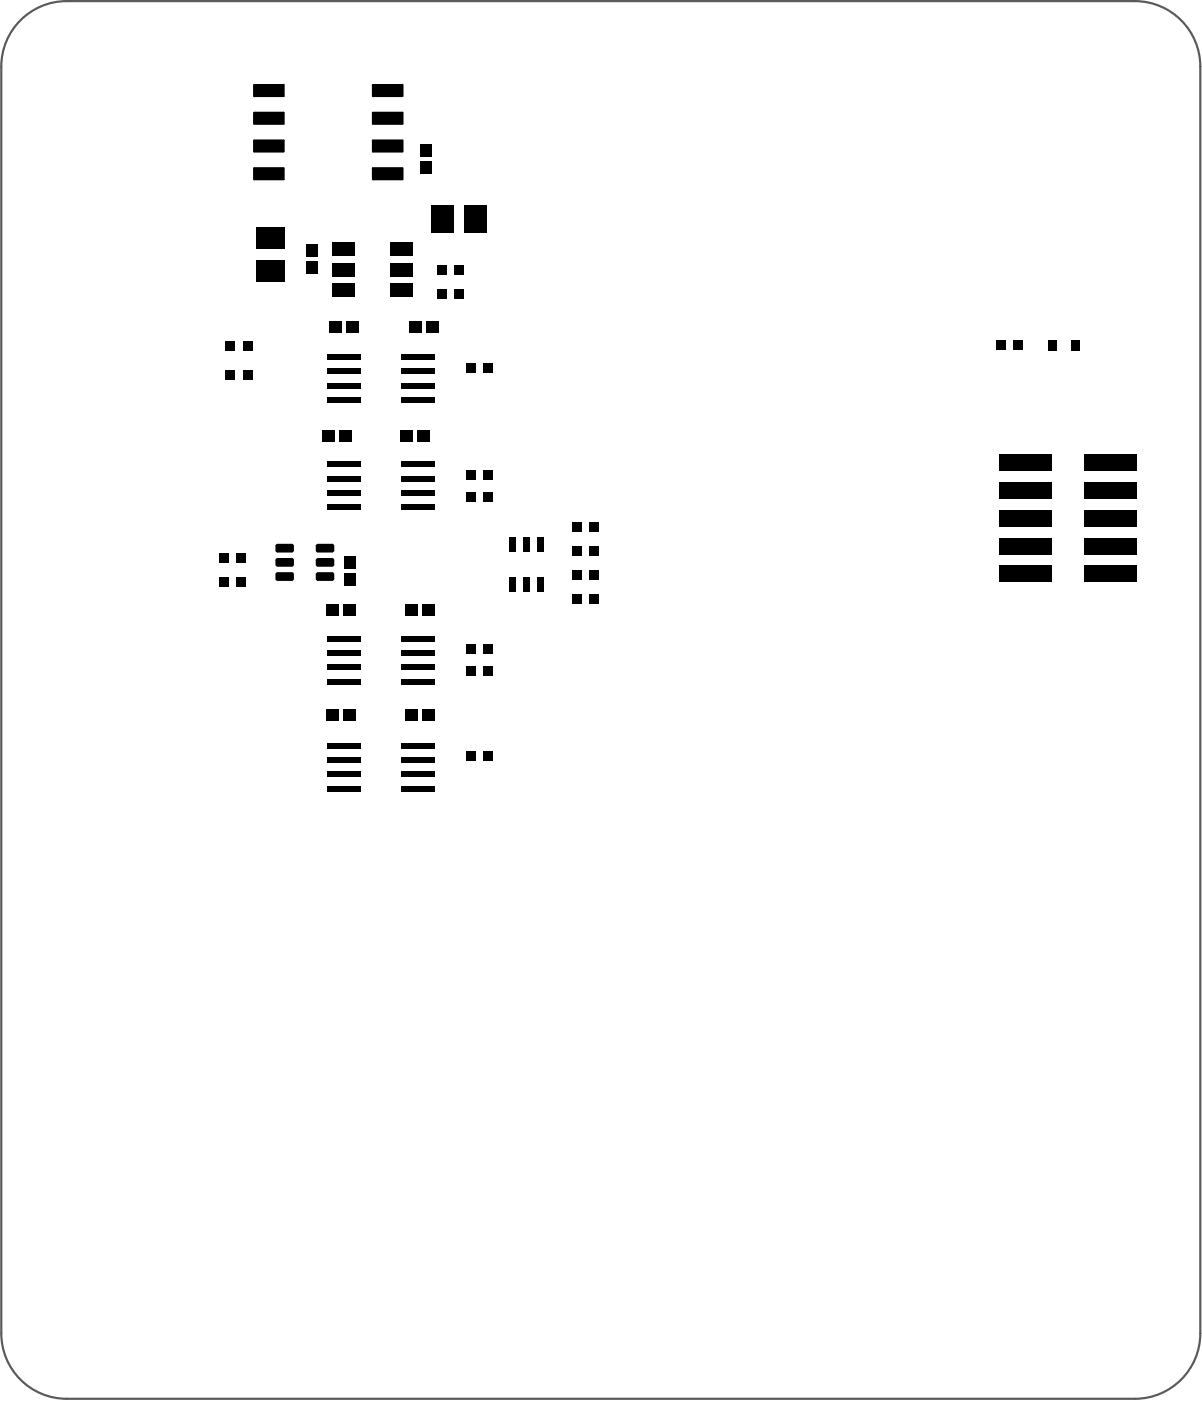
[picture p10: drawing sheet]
<svg xmlns="http://www.w3.org/2000/svg" width="183mm" height="214mm" viewBox="0 0 183 214" stroke-linecap="round" stroke-linejoin="round" font-family="sans-serif">
<path d="M3.5 2.7a9.9 9.9 0 0 1 6.7-2.5h163a10 10 0 0 1 10 10v193.2a10 10 0 0 1-10 10h-163a10 10 0 0 1-10-10v-193.2a10 10 0 0 1 3.3-7.5z" fill="none" stroke="#5a5a5a" stroke-width=".33"/>
<g fill="#000">
<path d="M38.6 13l.2-.2h4.5l.1 .2v1.6l-.1 .2h-4.5l-.2-.2z" fill-rule="evenodd"/>
<path d="M38.6 17.2l.2-.2h4.5l.1 .2v1.7l-.1 .1h-4.5l-.2-.1z" fill-rule="evenodd"/>
<path d="M56.8 13l.1-.2h4.5l.2 .2v1.6l-.2 .2h-4.5l-.1-.2z" fill-rule="evenodd"/>
<path d="M56.8 17.2l.1-.2h4.5l.2 .2v1.7l-.2 .1h-4.5l-.1-.1z" fill-rule="evenodd"/>
<path d="M38.6 25.7l.2-.2h4.5l.1 .2v1.6l-.1 .2h-4.5l-.2-.2z" fill-rule="evenodd"/>
<path d="M38.6 21.5l.2-.2h4.5l.1 .2v1.6l-.1 .2h-4.5l-.2-.2z" fill-rule="evenodd"/>
<path d="M39.1 39.7h4.3v3.3h-4.3z" fill-rule="evenodd"/>
<path d="M39.1 34.7h4.3v3.3h-4.3z" fill-rule="evenodd"/>
<path d="M46.7 37.3h1.7v1.8h-1.7z" fill-rule="evenodd"/>
<path d="M50.7 37h3.5v2h-3.5z" fill-rule="evenodd"/>
<path d="M56.8 25.7l.1-.2h4.5l.2 .2v1.6l-.2 .2h-4.5l-.1-.2z" fill-rule="evenodd"/>
<path d="M56.8 21.5l.1-.2h4.5l.2 .2v1.6l-.2 .2h-4.5l-.1-.2z" fill-rule="evenodd"/>
<path d="M59.5 37h3.5v2h-3.5z" fill-rule="evenodd"/>
<path d="M64.2 22.1h1.7v1.9h-1.7z" fill-rule="evenodd"/>
<path d="M64.2 24.7h1.7v1.9h-1.7z" fill-rule="evenodd"/>
<path d="M65.8 31.4h3.4v4.2h-3.4z" fill-rule="evenodd"/>
<path d="M70.9 31.4h3.4v4.2h-3.4z" fill-rule="evenodd"/>
<path d="M34.4 56.4h1.5v1.5h-1.5z" fill-rule="evenodd"/>
<path d="M34.4 52.1h1.5v1.5h-1.5z" fill-rule="evenodd"/>
<path d="M37 56.4h1.5v1.5h-1.5z" fill-rule="evenodd"/>
<path d="M37 52.1h1.5v1.5h-1.5z" fill-rule="evenodd"/>
<path d="M46.7 39.9h1.7v1.8h-1.7z" fill-rule="evenodd"/>
<path d="M49.9 54.1h5.2v.8h-5.2z" fill-rule="evenodd"/>
<path d="M49.9 56.3h5.2v.8h-5.2z" fill-rule="evenodd"/>
<path d="M49.9 58.4h5.2v.9h-5.2z" fill-rule="evenodd"/>
<path d="M50.2 49h1.9v1.7h-1.9z" fill-rule="evenodd"/>
<path d="M50.7 40.2h3.5v1.9h-3.5z" fill-rule="evenodd"/>
<path d="M50.7 43.3h3.5v2h-3.5z" fill-rule="evenodd"/>
<path d="M52.8 49h1.9v1.7h-1.9z" fill-rule="evenodd"/>
<path d="M59.5 40.2h3.5v1.9h-3.5z" fill-rule="evenodd"/>
<path d="M59.5 43.3h3.5v2h-3.5z" fill-rule="evenodd"/>
<path d="M61.3 54.1h5.1v.8h-5.1z" fill-rule="evenodd"/>
<path d="M61.3 56.3h5.1v.8h-5.1z" fill-rule="evenodd"/>
<path d="M61.3 58.4h5.1v.9h-5.1z" fill-rule="evenodd"/>
<path d="M62.5 49h1.9v1.7h-1.9z" fill-rule="evenodd"/>
<path d="M66.7 44.1h1.5v1.5h-1.5z" fill-rule="evenodd"/>
<path d="M65.1 49h1.9v1.7h-1.9z" fill-rule="evenodd"/>
<path d="M66.7 40.4h1.5v1.5h-1.5z" fill-rule="evenodd"/>
<path d="M69.3 44.1h1.5v1.5h-1.5z" fill-rule="evenodd"/>
<path d="M69.3 40.4h1.5v1.5h-1.5z" fill-rule="evenodd"/>
<path d="M71.1 55.4h1.5v1.5h-1.5z" fill-rule="evenodd"/>
<path d="M73.7 55.4h1.5v1.5h-1.5z" fill-rule="evenodd"/>
<path d="M152 51.9h1.5v1.5h-1.5z" fill-rule="evenodd"/>
<path d="M154.7 51.9h1.5v1.5h-1.5z" fill-rule="evenodd"/>
<path d="M160 51.8h1.3v1.7h-1.3z" fill-rule="evenodd"/>
<path d="M163.5 51.8h1.3v1.7h-1.3z" fill-rule="evenodd"/>
<path d="M49.2 65.6h1.9v1.8h-1.9z" fill-rule="evenodd"/>
<path d="M49.9 72.6h5.2v.8h-5.2z" fill-rule="evenodd"/>
<path d="M49.9 74.8h5.2v.8h-5.2z" fill-rule="evenodd"/>
<path d="M49.9 76.9h5.2v.9h-5.2z" fill-rule="evenodd"/>
<path d="M49.9 70.4h5.2v.9h-5.2z" fill-rule="evenodd"/>
<path d="M49.9 60.6h5.2v.8h-5.2z" fill-rule="evenodd"/>
<path d="M51.8 65.6h1.9v1.8h-1.9z" fill-rule="evenodd"/>
<path d="M61.3 72.6h5.1v.8h-5.1z" fill-rule="evenodd"/>
<path d="M61.3 74.8h5.1v.8h-5.1z" fill-rule="evenodd"/>
<path d="M61.3 76.9h5.1v.9h-5.1z" fill-rule="evenodd"/>
<path d="M61.3 70.4h5.1v.9h-5.1z" fill-rule="evenodd"/>
<path d="M61.3 60.6h5.1v.8h-5.1z" fill-rule="evenodd"/>
<path d="M61.2 65.6h1.8v1.8h-1.8z" fill-rule="evenodd"/>
<path d="M63.8 65.6h1.8v1.8h-1.8z" fill-rule="evenodd"/>
<path d="M71.1 75h1.5v1.5h-1.5z" fill-rule="evenodd"/>
<path d="M71.1 71.7h1.5v1.5h-1.5z" fill-rule="evenodd"/>
<path d="M73.7 75h1.5v1.5h-1.5z" fill-rule="evenodd"/>
<path d="M73.7 71.7h1.5v1.5h-1.5z" fill-rule="evenodd"/>
<path d="M152.5 73.6h8v2.5h-8z" fill-rule="evenodd"/>
<path d="M152.5 69.4h8v2.5h-8z" fill-rule="evenodd"/>
<path d="M152.5 77.8h8v2.6h-8z" fill-rule="evenodd"/>
<path d="M165.5 73.6h8v2.5h-8z" fill-rule="evenodd"/>
<path d="M165.5 69.4h8v2.5h-8z" fill-rule="evenodd"/>
<path d="M165.5 77.8h8v2.6h-8z" fill-rule="evenodd"/>
<path d="M33.4 84.4h1.5v1.5h-1.5z" fill-rule="evenodd"/>
<path d="M33.4 88.1h1.5v1.5h-1.5z" fill-rule="evenodd"/>
<path d="M36 84.4h1.5v1.5h-1.5z" fill-rule="evenodd"/>
<path d="M36 88.1h1.5v1.5h-1.5z" fill-rule="evenodd"/>
<path d="M42.4 87.3h2.1l.4 .3v.7l-.4 .3h-2.1l-.4-.3v-.7z" fill-rule="evenodd"/>
<path d="M42.4 83h2.1l.4 .3v.7l-.4 .3h-2.1l-.4-.3v-.7z" fill-rule="evenodd"/>
<path d="M42.4 85.1h2.1l.4 .4v.6l-.4 .4h-2.1l-.4-.4v-.6z" fill-rule="evenodd"/>
<path d="M49.9 92.3h1.8v1.7h-1.8z" fill-rule="evenodd"/>
<path d="M49.9 97.1h5.2v.8h-5.2z" fill-rule="evenodd"/>
<path d="M48.5 87.3h2.2l.3 .3v.7l-.3 .3h-2.2l-.3-.3v-.7z" fill-rule="evenodd"/>
<path d="M48.5 83h2.2l.3 .3v.7l-.3 .3h-2.2l-.3-.3v-.7z" fill-rule="evenodd"/>
<path d="M48.5 85.1h2.2l.3 .4v.6l-.3 .4h-2.2l-.3-.4v-.6z" fill-rule="evenodd"/>
<path d="M52.5 92.3h1.8v1.7h-1.8z" fill-rule="evenodd"/>
<path d="M52.6 87.5h1.7v1.9h-1.7z" fill-rule="evenodd"/>
<path d="M52.6 84.9h1.7v1.9h-1.7z" fill-rule="evenodd"/>
<path d="M61.3 97.1h5.1v.8h-5.1z" fill-rule="evenodd"/>
<path d="M61.8 92.3h1.9v1.7h-1.9z" fill-rule="evenodd"/>
<path d="M64.4 92.3h1.9v1.7h-1.9z" fill-rule="evenodd"/>
<path d="M71.1 98.3h1.5v1.5h-1.5z" fill-rule="evenodd"/>
<path d="M73.7 98.3h1.5v1.5h-1.5z" fill-rule="evenodd"/>
<path d="M77.7 82h1v2.2h-1z" fill-rule="evenodd"/>
<path d="M77.7 88.1h1v2.2h-1z" fill-rule="evenodd"/>
<path d="M79.9 82h1v2.2h-1z" fill-rule="evenodd"/>
<path d="M79.9 88.1h1v2.2h-1z" fill-rule="evenodd"/>
<path d="M82 82h1v2.2h-1z" fill-rule="evenodd"/>
<path d="M82 88.1h1v2.2h-1z" fill-rule="evenodd"/>
<path d="M87.3 90.7h1.5v1.5h-1.5z" fill-rule="evenodd"/>
<path d="M87.3 87.1h1.5v1.5h-1.5z" fill-rule="evenodd"/>
<path d="M87.3 79.7h1.5v1.5h-1.5z" fill-rule="evenodd"/>
<path d="M87.3 83.4h1.5v1.5h-1.5z" fill-rule="evenodd"/>
<path d="M89.9 90.7h1.5v1.5h-1.5z" fill-rule="evenodd"/>
<path d="M89.9 87.1h1.5v1.5h-1.5z" fill-rule="evenodd"/>
<path d="M89.9 79.7h1.5v1.5h-1.5z" fill-rule="evenodd"/>
<path d="M89.9 83.4h1.5v1.5h-1.5z" fill-rule="evenodd"/>
<path d="M152.5 82.1h8v2.5h-8z" fill-rule="evenodd"/>
<path d="M152.5 86.3h8v2.5h-8z" fill-rule="evenodd"/>
<path d="M165.5 82.1h8v2.5h-8z" fill-rule="evenodd"/>
<path d="M165.5 86.3h8v2.5h-8z" fill-rule="evenodd"/>
<path d="M49.9 108.3h1.8v1.7h-1.8z" fill-rule="evenodd"/>
<path d="M49.9 113.4h5.2v.9h-5.2z" fill-rule="evenodd"/>
<path d="M49.9 115.6h5.2v.8h-5.2z" fill-rule="evenodd"/>
<path d="M49.9 117.8h5.2v.8h-5.2z" fill-rule="evenodd"/>
<path d="M49.9 101.4h5.2v.9h-5.2z" fill-rule="evenodd"/>
<path d="M49.9 103.6h5.2v.8h-5.2z" fill-rule="evenodd"/>
<path d="M49.9 99.3h5.2v.8h-5.2z" fill-rule="evenodd"/>
<path d="M52.5 108.3h1.8v1.7h-1.8z" fill-rule="evenodd"/>
<path d="M61.3 113.4h5.1v.9h-5.1z" fill-rule="evenodd"/>
<path d="M61.3 115.6h5.1v.8h-5.1z" fill-rule="evenodd"/>
<path d="M61.3 117.8h5.1v.8h-5.1z" fill-rule="evenodd"/>
<path d="M61.3 101.4h5.1v.9h-5.1z" fill-rule="evenodd"/>
<path d="M61.3 103.6h5.1v.8h-5.1z" fill-rule="evenodd"/>
<path d="M61.3 99.3h5.1v.8h-5.1z" fill-rule="evenodd"/>
<path d="M61.8 108.3h1.9v1.7h-1.9z" fill-rule="evenodd"/>
<path d="M64.4 108.3h1.9v1.7h-1.9z" fill-rule="evenodd"/>
<path d="M71.1 114.7h1.5v1.5h-1.5z" fill-rule="evenodd"/>
<path d="M71.1 101.7h1.5v1.5h-1.5z" fill-rule="evenodd"/>
<path d="M73.7 114.7h1.5v1.5h-1.5z" fill-rule="evenodd"/>
<path d="M73.7 101.7h1.5v1.5h-1.5z" fill-rule="evenodd"/>
<path d="M49.9 119.9h5.2v.9h-5.2z" fill-rule="evenodd"/>
<path d="M61.3 119.9h5.1v.9h-5.1z" fill-rule="evenodd"/>
</g>
<g fill="#000">
<path d="M38.6 13h.2zM38.7 12.9l.1-.1v.2h-.2z"/>
<path d="M38.8 14.6v.2zM38.6 14.6h.2v.2z"/>
<path d="M38.6 17.2h.2zM38.7 17.1l.1-.1v.2h-.2z"/>
<path d="M38.8 18.9v.1zM38.6 18.9h.2v.1z"/>
<path d="M43.3 14.6h.1zM43.3 14.6h.1l-.1 .2z"/>
<path d="M43.3 12.8v.2zM43.3 12.8l.1 .2h-.1z"/>
<path d="M43.3 18.9h.1zM43.3 18.9h.1l-.1 .1z"/>
<path d="M43.3 17v.2zM43.3 17l.1 .2h-.1z"/>
<path d="M56.8 13h.1zM56.8 12.9l.1-.1v.2h-.1z"/>
<path d="M56.9 14.6v.2zM56.8 14.6h.1v.2z"/>
<path d="M56.8 17.2h.1zM56.8 17.1l.1-.1v.2h-.1z"/>
<path d="M56.9 18.9v.1zM56.8 18.9h.1v.1z"/>
<path d="M61.4 14.6h.2zM61.4 14.6h.2l-.2 .2z"/>
<path d="M61.4 12.8v.2zM61.4 12.8l.2 .2h-.2z"/>
<path d="M61.4 18.9h.2zM61.4 18.9h.2l-.2 .1z"/>
<path d="M61.4 17v.2zM61.4 17l.2 .2h-.2z"/>
<path d="M38.6 25.7h.2zM38.7 25.6l.1-.1v.2h-.2z"/>
<path d="M38.8 27.3v.2zM38.6 27.3h.2v.2z"/>
<path d="M38.6 21.5h.2zM38.7 21.3h.1v.2h-.2z"/>
<path d="M38.8 23.1v.2zM38.6 23.1h.2v.2z"/>
<path d="M43.3 27.3h.1zM43.3 27.3h.1l-.1 .2z"/>
<path d="M43.3 25.5v.2zM43.3 25.5l.1 .2h-.1z"/>
<path d="M43.3 23.1h.1zM43.3 23.1h.1l-.1 .2z"/>
<path d="M43.3 21.3v.2zM43.3 21.3l.1 .2h-.1z"/>
<path d="M56.8 25.7h.1zM56.8 25.6l.1-.1v.2h-.1z"/>
<path d="M56.9 27.3v.2zM56.8 27.3h.1v.2z"/>
<path d="M56.8 21.5h.1zM56.8 21.3h.1v.2h-.1z"/>
<path d="M56.9 23.1v.2zM56.8 23.1h.1v.2z"/>
<path d="M61.4 27.3h.2zM61.4 27.3h.2l-.2 .2z"/>
<path d="M61.4 25.5v.2zM61.4 25.5l.2 .2h-.2z"/>
<path d="M61.4 23.1h.2zM61.4 23.1h.2l-.2 .2z"/>
<path d="M61.4 21.3v.2zM61.4 21.3l.2 .2h-.2z"/>
<path d="M42 87.6h.4zM42.2 87.4l.2-.1v.3h-.4z"/>
<path d="M42.4 88.3v.3zM42 88.3h.4v.3h-.2z"/>
<path d="M42 83.3h.4zM42.2 83h.2v.3h-.4z"/>
<path d="M42.4 84v.3zM42 84h.4v.3h-.2z"/>
<path d="M42 85.5h.4zM42.2 85.2l.2-.1v.4h-.4z"/>
<path d="M42.4 86.1v.4zM42 86.1h.4v.4l-.2-.1z"/>
<path d="M44.5 88.3h.4zM44.5 88.3h.4l-.2 .3h-.2z"/>
<path d="M44.5 87.3v.3zM44.5 87.3l.2 .1 .2 .2h-.4z"/>
<path d="M44.5 84h.4zM44.5 84h.4l-.2 .3h-.2z"/>
<path d="M44.5 83v.3zM44.5 83l.3 .1 .1 .2h-.4z"/>
<path d="M44.5 86.1h.4zM44.5 86.1h.4l-.2 .3-.2 .1z"/>
<path d="M44.5 85.1v.4zM44.5 85.1l.2 .1 .2 .3h-.4z"/>
<path d="M48.2 87.6h.3zM48.4 87.4l.1-.1v.3h-.3z"/>
<path d="M48.5 88.3v.3zM48.2 88.3h.3v.3h-.1z"/>
<path d="M48.2 83.3h.3zM48.4 83h.1v.3h-.3z"/>
<path d="M48.5 84v.3zM48.2 84h.3v.3h-.1z"/>
<path d="M48.2 85.5h.3zM48.4 85.2l.1-.1v.4h-.3z"/>
<path d="M48.5 86.1v.4zM48.2 86.1h.3v.4l-.1-.1z"/>
<path d="M50.7 88.3h.3zM50.7 88.3h.3l-.1 .3h-.2z"/>
<path d="M50.7 87.3v.3zM50.7 87.3l.2 .1 .1 .2h-.3z"/>
<path d="M50.7 84h.3zM50.7 84h.3l-.1 .3h-.2z"/>
<path d="M50.7 83v.3zM50.7 83l.3 .1v.2h-.3z"/>
<path d="M50.7 86.1h.3zM50.7 86.1h.3l-.1 .3-.2 .1z"/>
<path d="M50.7 85.1v.4zM50.7 85.1l.2 .1 .1 .3h-.3z"/>
</g>
</svg>
